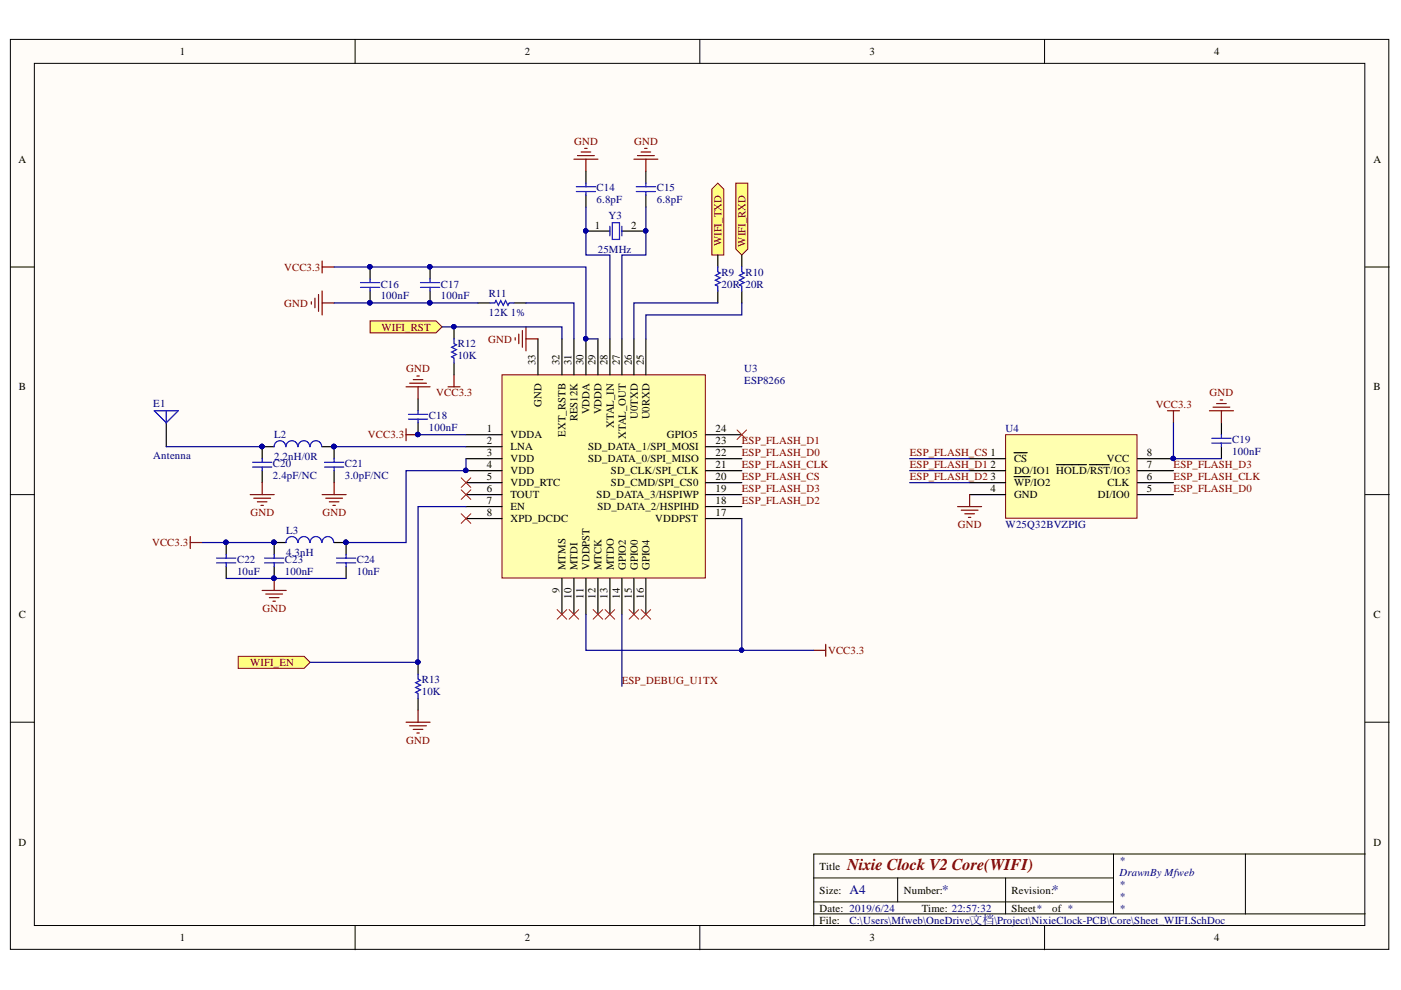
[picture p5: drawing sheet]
<svg xmlns="http://www.w3.org/2000/svg" width="297mm" height="210mm" viewBox="0 0 297 210" stroke-linecap="round" stroke-linejoin="round" font-family="sans-serif">
<defs><g id="words">
<text font-size="3.5" fill="#800000" x="179.6" y="184.4">Nixie Clock V2 Core(WIFI)</text>
<g font-size="2.8" fill="#000080">
<text x="180.1" y="189.6">A4</text>
<text x="199.8" y="189.6">*</text>
<text x="223.1" y="189.6">*</text>
</g>
<g font-size="2.3">
<text x="38.2" y="11.7">1</text>
<text x="111.3" y="11.7">2</text>
<text x="184.4" y="11.7">3</text>
<text x="257.5" y="11.7">4</text>
<text x="3.9" y="34.5">A</text>
<text x="291.2" y="34.5">A</text>
<text x="126.2" y="48.5">1</text>
<text x="133.8" y="48.5">2</text>
<text x="113.5" y="77.4" transform="rotate(-90 113.5 77.4)">33</text>
<text x="118.6" y="77.4" transform="rotate(-90 118.6 77.4)">32</text>
<text x="121.2" y="77.4" transform="rotate(-90 121.2 77.4)">31</text>
<text x="123.7" y="77.4" transform="rotate(-90 123.7 77.4)">30</text>
<text x="126.2" y="77.4" transform="rotate(-90 126.2 77.4)">29</text>
<text x="128.8" y="77.4" transform="rotate(-90 128.8 77.4)">28</text>
<text x="131.4" y="77.4" transform="rotate(-90 131.4 77.4)">27</text>
<text x="133.9" y="77.4" transform="rotate(-90 133.9 77.4)">26</text>
<text x="136.5" y="77.4" transform="rotate(-90 136.5 77.4)">25</text>
<text x="4" y="82.8">B</text>
<text x="291.2" y="82.8">B</text>
<text x="114.8" y="86.2" transform="rotate(-90 114.8 86.2)">GND</text>
<text x="122.4" y="89.4" transform="rotate(-90 122.4 89.4)">RES12K</text>
<text x="125" y="87.8" transform="rotate(-90 125 87.8)">VDDA</text>
<text x="127.5" y="87.8" transform="rotate(-90 127.5 87.8)">VDDD</text>
<text x="135.2" y="88.8" transform="rotate(-90 135.2 88.8)">U0TXD</text>
<text x="137.7" y="88.9" transform="rotate(-90 137.7 88.9)">U0RXD</text>
<text x="103.2" y="91.6">1</text>
<text x="103.2" y="94.2">2</text>
<text x="108.2" y="92.9">VDDA</text>
<text x="108.2" y="95.5">LNA</text>
<text x="119.9" y="92.6" transform="rotate(-90 119.9 92.6)">EXT_RSTB</text>
<text x="124.7" y="95.5">SD_DATA_1/SPI_MOSI</text>
<text x="130.1" y="90.7" transform="rotate(-90 130.1 90.7)">XTAL_IN</text>
<text x="132.7" y="93" transform="rotate(-90 132.7 93)">XTAL_OUT</text>
<text x="141.4" y="92.9">GPIO5</text>
<text x="151.7" y="94.2">23</text>
<text x="151.7" y="91.6">24</text>
<text x="103.2" y="96.7">3</text>
<text x="103.2" y="99.3">4</text>
<text x="103.2" y="101.8">5</text>
<text x="108.2" y="98">VDD</text>
<text x="108.2" y="100.5">VDD</text>
<text x="124.7" y="98">SD_DATA_0/SPI_MISO</text>
<text x="129.5" y="100.5">SD_CLK/SPI_CLK</text>
<text x="151.7" y="101.8">20</text>
<text x="151.7" y="99.3">21</text>
<text x="151.7" y="96.7">22</text>
<text x="210" y="99.3">2</text>
<text x="210" y="101.8">3</text>
<text x="215" y="98">CS</text>
<text x="215" y="100.5">DO/IO1 HOLD/RST/IO3</text>
<text x="234.7" y="98">VCC</text>
<text x="243.2" y="101.8">6</text>
<text x="243.2" y="99.3">7</text>
<text x="243.2" y="96.7">8</text>
<text x="103.2" y="104.4">6</text>
<text x="103.2" y="107">7</text>
<text x="108.2" y="103.1">VDD_RTC</text>
<text x="108.2" y="105.7">TOUT</text>
<text x="126.5" y="105.7">SD_DATA_3/HSPIWP</text>
<text x="129.5" y="103.1">SD_CMD/SPI_CS0</text>
<text x="151.7" y="107">18</text>
<text x="151.7" y="104.4">19</text>
<text x="210" y="104.4">4</text>
<text x="215" y="103.1">WP/IO2</text>
<text x="215" y="105.7">GND</text>
<text x="232.8" y="105.7">DI/IO0</text>
<text x="234.8" y="103.1">CLK</text>
<text x="243.2" y="104.4">5</text>
<text x="103.2" y="109.5">8</text>
<text x="108.2" y="108.2">EN</text>
<text x="108.2" y="110.8">XPD_DCDC</text>
<text x="126.7" y="108.2">SD_DATA_2/HSPIHD</text>
<text x="138.9" y="110.8">VDDPST</text>
<text x="151.7" y="109.5">17</text>
<text x="118.6" y="125.8" transform="rotate(-90 118.6 125.8)">9</text>
<text x="119.9" y="120.9" transform="rotate(-90 119.9 120.9)">MTMS</text>
<text x="122.4" y="120.9" transform="rotate(-90 122.4 120.9)">MTDI</text>
<text x="125" y="120.9" transform="rotate(-90 125 120.9)">VDDPST</text>
<text x="127.5" y="120.9" transform="rotate(-90 127.5 120.9)">MTCK</text>
<text x="130.1" y="120.9" transform="rotate(-90 130.1 120.9)">MTDO</text>
<text x="132.7" y="120.9" transform="rotate(-90 132.7 120.9)">GPIO2</text>
<text x="135.2" y="120.9" transform="rotate(-90 135.2 120.9)">GPIO0</text>
<text x="137.7" y="120.9" transform="rotate(-90 137.7 120.9)">GPIO4</text>
<text x="4" y="131">C</text>
<text x="121.2" y="127" transform="rotate(-90 121.2 127)">10</text>
<text x="123.7" y="126.9" transform="rotate(-90 123.7 126.9)">11</text>
<text x="126.2" y="127" transform="rotate(-90 126.2 127)">12</text>
<text x="128.8" y="127" transform="rotate(-90 128.8 127)">13</text>
<text x="131.4" y="127" transform="rotate(-90 131.4 127)">14</text>
<text x="133.9" y="127" transform="rotate(-90 133.9 127)">15</text>
<text x="136.5" y="127" transform="rotate(-90 136.5 127)">16</text>
<text x="291.2" y="131">C</text>
<text x="3.9" y="179.3">D</text>
<text x="291.2" y="179.3">D</text>
<text x="173.8" y="184.4">Title</text>
<text x="173.8" y="189.5">Size:</text>
<text x="191.6" y="189.5">Number:</text>
<text x="214.5" y="189.5">Revision:</text>
<text x="173.8" y="193.3">Date: 2019/6/24</text>
<text x="173.8" y="195.8">File:</text>
<text x="195.4" y="193.3">Time: 22:57:32</text>
<text x="214.5" y="193.3">Sheet*</text>
<text x="223.1" y="193.3">of *</text>
<text x="38.2" y="199.6">1</text>
<text x="111.3" y="199.6">2</text>
<text x="184.4" y="199.6">3</text>
<text x="257.5" y="199.6">4</text>
</g>
<g font-size="2.3" fill="#800000">
<text x="121.8" y="30.7">GND</text>
<text x="134.4" y="30.7">GND</text>
<text x="153" y="52.2" transform="rotate(-90 153 52.2)">WIFI_TXD</text>
<text x="158" y="52.3" transform="rotate(-90 158 52.3)">WIFI_RXD</text>
<text x="60.2" y="57.4">VCC3.3</text>
<text x="60.2" y="65">GND</text>
<text x="80.9" y="70.1">WIFI_RST</text>
<text x="103.5" y="72.6">GND</text>
<text x="86.1" y="79">GND</text>
<text x="92.5" y="84">VCC3.3</text>
<text x="245" y="86.6">VCC3.3</text>
<text x="256.4" y="84">GND</text>
<text x="78" y="92.9">VCC3.3</text>
<text x="157.3" y="94.2">ESP_FLASH_D1</text>
<text x="157.3" y="101.8">ESP_FLASH_CS</text>
<text x="157.3" y="96.7">ESP_FLASH_D0</text>
<text x="157.3" y="99.3">ESP_FLASH_CLK</text>
<text x="192.9" y="96.7">ESP_FLASH_CS 1</text>
<text x="192.9" y="99.3">ESP_FLASH_D1</text>
<text x="192.9" y="101.8">ESP_FLASH_D2</text>
<text x="248.8" y="99.3">ESP_FLASH_D3</text>
<text x="248.8" y="101.8">ESP_FLASH_CLK</text>
<text x="157.3" y="107">ESP_FLASH_D2</text>
<text x="157.3" y="104.4">ESP_FLASH_D3</text>
<text x="248.8" y="104.4">ESP_FLASH_D0</text>
<text x="53.1" y="109.5">GND</text>
<text x="68.4" y="109.5">GND</text>
<text x="203.1" y="112">GND</text>
<text x="32.2" y="115.8">VCC3.3</text>
<text x="55.7" y="129.8">GND</text>
<text x="53" y="141.2">WIFI_EN</text>
<text x="175.6" y="138.7">VCC3.3</text>
<text x="131.8" y="145">ESP_DEBUG_U1TX</text>
<text x="86.1" y="157.7">GND</text>
</g>
<g font-size="2.3" fill="#000080">
<text x="126.5" y="40.6">C14</text>
<text x="139.3" y="40.6">C15</text>
<text x="126.5" y="43.1">6.8pF</text>
<text x="129" y="46.5">Y3</text>
<text x="139.3" y="43.1">6.8pF</text>
<text x="126.7" y="53.6">25MHz</text>
<text x="153" y="58.4">R9</text>
<text x="158" y="58.4">R10</text>
<text x="80.7" y="63.5">100nF</text>
<text x="80.7" y="61">C16</text>
<text x="93.5" y="63.5">100nF</text>
<text x="93.5" y="61">C17</text>
<text x="103.6" y="63">R11</text>
<text x="153" y="61">20R 20R</text>
<text x="103.6" y="67">12K 1%</text>
<text x="97" y="76.2">10K</text>
<text x="97" y="73.6">R12</text>
<text x="157.8" y="79">U3</text>
<text x="157.8" y="81.5">ESP8266</text>
<text x="32.5" y="86.3">E1</text>
<text x="91" y="88.9">C18</text>
<text x="58.1" y="92.9">L2</text>
<text x="91" y="91.4">100nF</text>
<text x="213.2" y="91.6">U4</text>
<text x="261.3" y="93.9">C19</text>
<text x="32.5" y="97.2">Antenna</text>
<text x="57.9" y="101.5">2.4pF/NC</text>
<text x="57.9" y="99">C20</text>
<text x="58.1" y="97.5">2.2nH/0R</text>
<text x="73.1" y="101.5">3.0pF/NC</text>
<text x="73.1" y="99">C21</text>
<text x="261.3" y="96.5">100nF</text>
<text x="60.7" y="113.3">L3</text>
<text x="213.2" y="112">W25Q32BVZPIG</text>
<text x="50.3" y="119.4">C22</text>
<text x="60.4" y="119.4">C23</text>
<text x="60.7" y="117.9">4.3nH</text>
<text x="75.6" y="119.4">C24</text>
<text x="50.3" y="121.9">10uF</text>
<text x="60.4" y="121.9">100nF</text>
<text x="75.6" y="121.9">10nF</text>
<text x="89.4" y="147.3">10K</text>
<text x="89.4" y="144.7">R13</text>
<text x="237.3" y="183.1">*</text>
<text x="237.3" y="185.7">DrawnBy Mfweb</text>
<text x="237.3" y="188.2">*</text>
<text x="237.3" y="190.7">*</text>
<text x="180.1" y="195.8">C:\Users\Mfweb\OneDrive\文档\Project\NixieClock-PCB\Core\Sheet_WIFI.SchDoc</text>
<text x="237.3" y="193.3">*</text>
</g>
</g></defs>
<g fill="#fffcf8" stroke="#000" stroke-width=".21">
<path d="M2.2 8.4h292.3v192.9h-292.3z"/>
<path d="M7.3 13.4h282.1v182.8h-282.1z"/>
</g>
<g fill="none" stroke="#000" stroke-width=".21">
<path d="M75.3 8.4v5M148.4 8.4v5M221.5 8.4v5M2.2 56.6h5.1M289.5 56.6h5.1M2.2 104.9h5.1M289.5 104.9h5.1M2.2 153.1h5.1M289.5 153.1h5.1M75.3 196.3v5.1M148.4 196.3v5.1M172.5 186.1h63.6"/>
<path d="M172.5 193.8h117M172.5 191.2h63.6M190.3 186.1v5.1M213.2 186.1v7.7M221.5 196.3v5.1M236.1 181.1v12.7M264 181.1h-91.5v15.2M289.5 181.1h-25.5v12.7"/>
</g>
<path d="M106.4 79.5h43.1v43h-43.1z" fill="#ffffb0" stroke="#800000" stroke-width=".21"/>
<g fill="none" stroke="#000" stroke-width=".25">
<path d="M124.2 36.3v2.5M136.9 36.3v2.5M78.5 56.6v2.6M91.2 56.6v2.6M124.2 41.4v2.5M124.2 49h5.1M131.9 49h5M136.9 41.4v2.5M78.5 61.7v2.5M91.2 61.7v2.5M101.3 64.2h2.6M109 64.2h2.5"/>
<path d="M114.1 71.9v7.6M119.1 71.9v7.6M121.7 71.9v7.6M124.2 71.9v7.6M126.8 71.9v7.6M129.3 71.9v7.6M131.9 71.9v7.6M134.4 71.9v7.6M136.9 71.9v7.6M35.2 89.6v5.1M55.6 99.8v2.5M58.1 94.7h-2.5v2.6"/>
<path d="M68.3 94.7h2.5v2.6M70.8 99.8v2.5M98.8 92.2h7.6M98.8 94.7h7.6M98.8 97.3h7.6M98.8 99.8h7.6M149.6 92.2h7.7M149.6 94.7h7.7M149.6 97.3h7.7M149.6 99.8h7.7M48 115v2.6M60.7 115h-2.6v2.6"/>
<path d="M70.8 115h2.6v2.6M98.8 102.3h7.6M98.8 104.9h7.6M98.8 107.4h7.6M98.8 110h7.6M149.6 102.3h7.7M149.6 104.9h7.7M149.6 107.4h7.7M149.6 110h7.7M48 120.1v2.5M58.1 120.1v2.5M73.4 120.1v2.5"/>
<path d="M119.1 122.6v7.7M121.7 122.6v7.7M124.2 122.6v7.7M126.8 122.6v7.7M129.3 122.6v7.7M131.9 122.6v7.7M134.4 122.6v7.7M136.9 122.6v7.7"/>
</g>
<g fill="#000080" stroke="#000080" stroke-width=".21">
<circle cx="98.7" cy="99.7" r=".46"/>
<circle cx="124.2" cy="71.8" r=".46"/>
<circle cx="70.8" cy="94.7" r=".47"/>
<circle cx="55.5" cy="94.7" r=".46"/>
<circle cx="73.3" cy="115" r=".46"/>
<circle cx="58.1" cy="115" r=".46"/>
<circle cx="58.1" cy="122.6" r=".46"/>
<circle cx="47.9" cy="115" r=".46"/>
<circle cx="124.2" cy="48.9" r=".46"/>
<circle cx="136.9" cy="48.9" r=".46"/>
<circle cx="91.1" cy="64.2" r=".47"/>
<circle cx="91.1" cy="56.6" r=".46"/>
<circle cx="78.4" cy="64.2" r=".47"/>
<circle cx="78.4" cy="56.6" r=".46"/>
</g>
<g fill="none" stroke="#800000" stroke-width=".25">
<path d="M121.7 33.8h5.1M122.4 33h3.6M123.2 32.2h2M124 31.5h.5M124.2 33.8v2.5M134.4 33.8h5.1M135.2 33h3.5M135.9 32.2h2.1M136.7 31.5h.5M136.9 33.8v2.5M68.3 55.3v2.6M68.3 56.6h2.5"/>
<path d="M66 64v.5M66.8 63.2v2M67.5 62.5v3.5M68.3 61.7v5.1M68.3 64.2h2.5M109.2 71.6v.5M110 70.8v2.1M110.8 70.1v3.5M111.5 69.3v5.1M111.5 71.9h2.6M40.3 113.8v2.5M40.3 115h2.6"/>
<path d="M53 104.9h5.1M53.8 105.6h3.6M54.6 106.4h2M55.3 107.2h.5M55.6 102.3v2.6M68.3 104.9h5.1M69.1 105.6h3.5M69.8 106.4h2.1M70.6 107.2h.5M70.8 102.3v2.6M55.6 125.2h5.1M56.3 126h3.6"/>
<path d="M57.1 126.7h2M57.9 127.5h.5M58.1 122.6v2.6"/>
</g>
<g fill="none" stroke="#00f" stroke-width=".25">
<path d="M122.2 39.6h4.1M124.2 38.8v.8M134.9 39.6h4.1M136.9 38.8v.8M76.4 59.9h4.1M78.5 59.2v.7M89.1 59.9h4.1M91.2 59.2v.7M122.2 40.6h4.1M124.2 40.6v.8M129.3 48v2M129.8 47.2h1.5v3.6h-1.5z"/>
<path d="M131.9 48v2M134.9 40.6h4.1M136.9 40.6v.8M76.4 60.9h4.1M78.5 60.9v.8M89.1 60.9h4.1M91.2 60.9v.8M103.9 64.2h1l.3-.5 .5 1 .5-1 .5 1 .5-1 .5 1 .3-.5h1M32.7 87.1h5.1l-2.6 2.5zM35.2 87.1v2.5M53.6 98h4M53.6 99h4"/>
<path d="M55.6 97.3v.7M55.6 99v.8M60.6 94.7a1.22 1.22 0 0 0-1.3-1.3 1.22 1.22 0 0 0-1.2 1.3M63.1 94.7a1.23 1.23 0 0 0-1.2-1.3 1.23 1.23 0 0 0-1.3 1.3M65.7 94.7a1.22 1.22 0 0 0-1.3-1.3 1.22 1.22 0 0 0-1.2 1.3M68.2 94.7a1.22 1.22 0 0 0-1.2-1.3 1.22 1.22 0 0 0-1.2 1.3M68.8 98h4.1M68.8 99h4.1M70.8 97.3v.7M70.8 99v.8M45.9 118.3h4.1M45.9 119.3h4.1"/>
<path d="M48 117.6v.7M48 119.3v.8M56.1 118.3h4.1M56.1 119.3h4.1M58.1 117.6v.7M58.1 119.3v.8M63.1 115a1.23 1.23 0 0 0-1.2-1.2 1.23 1.23 0 0 0-1.3 1.2M65.7 115a1.22 1.22 0 0 0-1.3-1.2 1.22 1.22 0 0 0-1.2 1.2M68.2 115a1.22 1.22 0 0 0-1.2-1.2 1.22 1.22 0 0 0-1.2 1.2M70.7 115a1.22 1.22 0 0 0-1.2-1.2 1.22 1.22 0 0 0-1.2 1.2M71.3 118.3h4.1M71.3 119.3h4.1"/>
<path d="M73.4 117.6v.7M73.4 119.3v.8"/>
</g>
<path d="M97.8 101.3l2 2M99.8 101.3l-2 2" fill="none" stroke="#f00" stroke-width=".21"/>
<path d="M70.8 56.6h53.4v15.3h2.6M124.2 43.9v10.2h5.1v17.8M136.9 43.9v10.2h-5v17.8M70.8 64.2h30.5M111.5 64.2h10.2v7.7M35.2 94.7h20.4M70.8 94.7h28M98.8 97.3v2.5h-12.7v15.2h-12.7M42.9 115h15.2M48 122.6h25.4" fill="none" stroke="#000080" stroke-width=".25"/>
<path d="M213.2 92.2h27.9v17.7h-27.9z" fill="#ffffb0" stroke="#800000" stroke-width=".21"/>
<g fill="none" stroke="#000" stroke-width=".25">
<path d="M205.6 97.3h7.6M205.6 99.8h7.6M215 96h2.8M224 98.5h6.3M231 98.5h4.2M241.2 97.3h7.6M241.2 99.8h7.6M259 89.6v2.6M259 94.7v2.6M205.6 102.3h7.6M205.6 104.9h7.6M215 101.1h3.4"/>
<path d="M241.2 102.3h7.6M241.2 104.9h7.6"/>
</g>
<g fill="#000080" stroke="#000080" stroke-width=".21">
<circle cx="248.7" cy="97.2" r=".46"/>
<circle cx="157.2" cy="137.8" r=".46"/>
</g>
<path d="M256.9 92.9h4.1M256.9 93.9h4.1M259 92.2v.7M259 93.9v.8" fill="none" stroke="#00f" stroke-width=".25"/>
<g fill="none" stroke="#800000" stroke-width=".25">
<path d="M247.5 87.1h2.6M248.8 87.1v2.5M256.4 87.1h5.1M257.2 86.3h3.5M257.9 85.6h2.1M258.7 84.8h.5M259 87.1v2.5M203 107.4h5.1M203.8 108.2h3.6M204.6 108.9h2M205.3 109.7h.5M205.6 104.9v2.5"/>
<path d="M172.5 137.9h2.6M175.1 136.6v2.6"/>
</g>
<path d="M192.9 97.3h12.7M192.9 99.8h12.7M248.8 89.6v7.7h10.2M157.3 110v27.9h15.2M192.9 102.3h12.7M124.2 130.3v7.6h33.1" fill="none" stroke="#000080" stroke-width=".25"/>
<path d="M50.5 139.2h14l1.3 1.2-1.3 1.3h-14z" fill-rule="evenodd" fill="#ffff80" stroke="#800000" stroke-width=".21"/>
<path d="M88.6 140.4v2.6M88.6 148v2.6" fill="none" stroke="#000" stroke-width=".25"/>
<circle cx="88.6" cy="140.4" r=".46" fill="#000080" stroke="#000080" stroke-width=".21"/>
<path d="M88.6 143v1l.5 .2-1 .5 1 .6-1 .5 1 .5-1 .5 .5 .2v1" fill="none" stroke="#00f" stroke-width=".25"/>
<path d="M98.8 107.4h-10.2v33h-22.8" fill="none" stroke="#000080" stroke-width=".25"/>
<path d="M86.1 153.1h5.1M86.9 153.9h3.5M87.6 154.7h2.1M88.4 155.4h.5M88.6 150.6v2.5" fill="none" stroke="#800000" stroke-width=".25"/>
<path d="M78.5 68h13.9l1.3 1.3-1.3 1.3h-13.9z" fill-rule="evenodd" fill="#ffff80" stroke="#800000" stroke-width=".21"/>
<path d="M93.7 69.3h25.4v2.6M88.6 92.2h10.2M131.9 130.3v15.2" fill="none" stroke="#000080" stroke-width=".25"/>
<g fill="#000080" stroke="#000080" stroke-width=".21">
<circle cx="96.2" cy="69.3" r=".46"/>
<circle cx="88.6" cy="92.1" r=".46"/>
</g>
<path d="M96.3 69.3v2.6M96.3 76.9v2.6M88.6 84.6v2.5M88.6 89.6v2.6" fill="none" stroke="#000" stroke-width=".25"/>
<path d="M96.3 71.9v1l.5 .2-1 .5 1 .5-1 .5 1 .6-1 .5 .5 .2v1M86.6 87.9h4.1M86.6 88.9h4.1M88.6 87.1v.8M88.6 88.9v.7" fill="none" stroke="#00f" stroke-width=".25"/>
<path d="M88.4 79.7h.5M96.3 79.5v2.5M86.1 82h5.1M86.1 90.9v2.5M86.1 92.2h2.5M86.9 81.2h3.5M87.6 80.5h2.1M88.6 82v2.6M95 82h2.5" fill="none" stroke="#800000" stroke-width=".25"/>
<g fill="none" stroke="#f00" stroke-width=".21">
<path d="M156.3 91.2l2 2M158.3 91.2l-2 2M97.8 103.9l2 2M97.8 108.9l2 2.1M99.8 103.9l-2 2M99.8 108.9l-2 2.1M118.1 129.3l2.1 2M120.2 129.3l-2.1 2M120.7 129.3l2 2M122.7 129.3l-2 2M125.8 129.3l2 2M127.8 129.3l-2 2"/>
<path d="M128.3 129.3l2 2M130.3 129.3l-2 2M133.4 129.3l2 2M135.4 129.3l-2 2M135.9 129.3l2.1 2M138 129.3l-2.1 2"/>
</g>
<g fill="#ffff80" stroke="#800000" stroke-width=".21">
<path d="M156 38.8h2.5v14l-1.2 1.3-1.3-1.3z" fill-rule="evenodd"/>
<path d="M150.9 40.1l1.3-1.3 1.3 1.3v14h-2.6z" fill-rule="evenodd"/>
</g>
<path d="M152.2 54.1v2.5M157.3 54.1v2.5M152.2 61.7v2.5M157.3 61.7v2.5" fill="none" stroke="#000" stroke-width=".25"/>
<path d="M152.2 56.6v1l.5 .3-1 .5 1 .5-1 .5 1 .5-1 .5 .5 .3v1M157.3 56.6v1l.5 .3-1 .5 1 .5-1 .5 1 .5-1 .5 .5 .3v1" fill="none" stroke="#00f" stroke-width=".25"/>
<path d="M152.2 64.2h-17.8v7.7M157.3 64.2v2.6h-20.4v5.1" fill="none" stroke="#000080" stroke-width=".25"/>
<use href="#words"/>
</svg>
